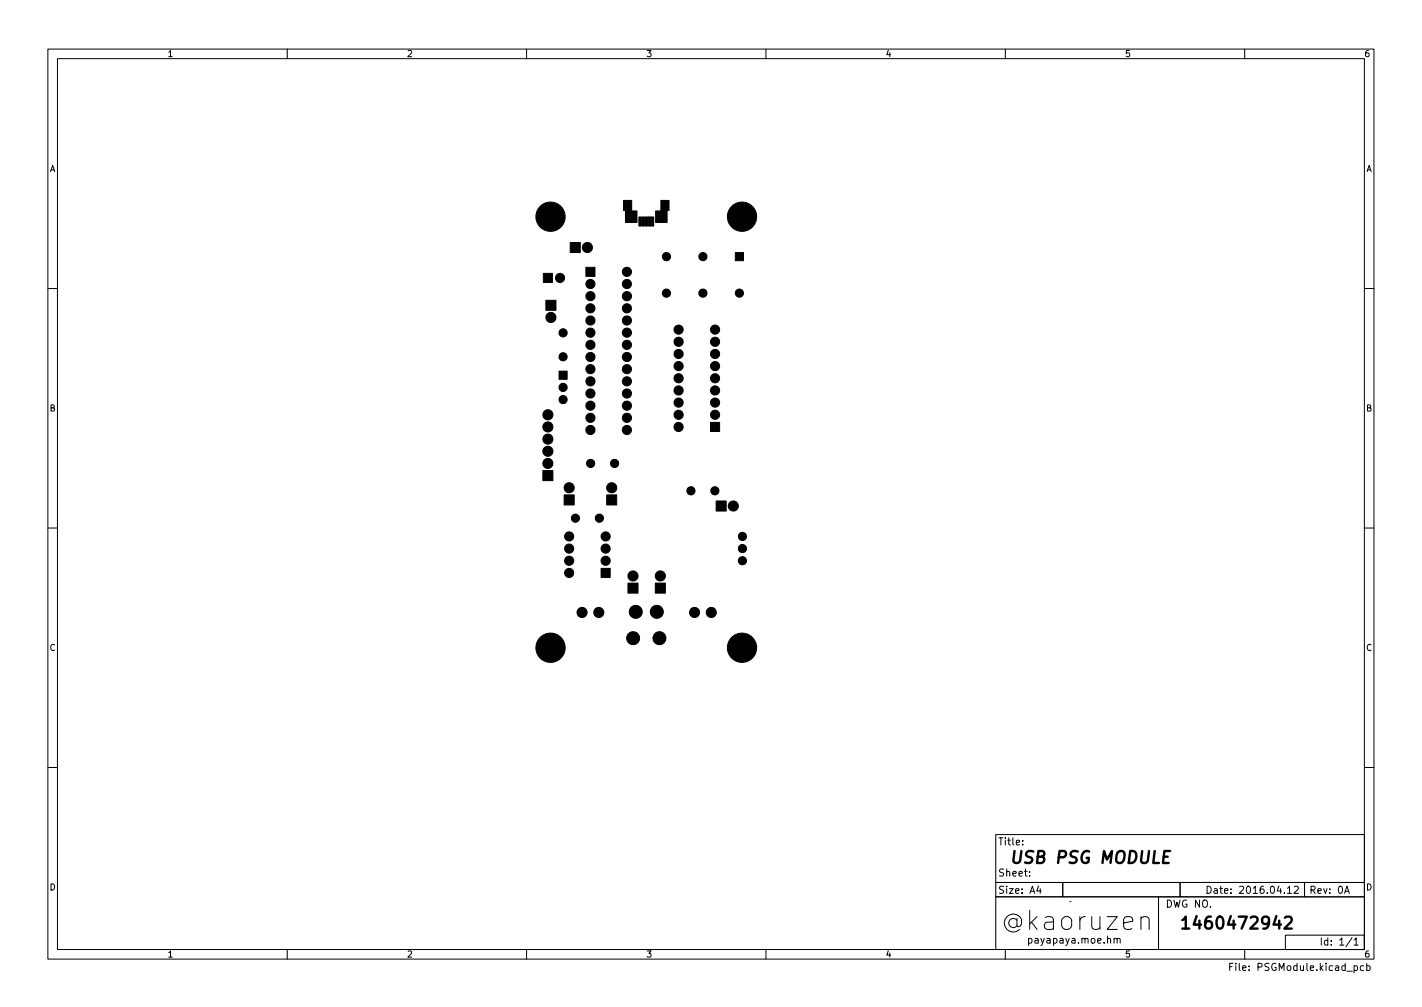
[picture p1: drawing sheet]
<svg xmlns="http://www.w3.org/2000/svg" width="297mm" height="210mm" viewBox="0 0 297 210" stroke-linecap="round" stroke-linejoin="round" font-family="sans-serif">
<defs><g id="words">
<text font-size="5.6" x="209" y="194.2">@kaoruzen</text>
<g font-size="3.5">
<text x="211" y="180.3">USB PSG MODULE</text>
<text x="246.5" y="194">1460472942</text>
</g>
<g font-size="2.1">
<text x="208.5" y="176.5">Title:</text>
<text x="208.5" y="183">Sheet:</text>
<text x="208.5" y="186.6">Size: A4</text>
<text x="243.5" y="189.5">DWG NO.</text>
<text x="255.2" y="186.6">Date: 2016.04.12</text>
<text x="273.5" y="186.6">Rev: 0A</text>
<text x="214.5" y="197">payapaya.moe.hm</text>
<text x="278" y="197.4">Id: 1/1</text>
<text x="259.1" y="202.7">File: PSGModule.kicad_pcb</text>
</g>
<g font-size="1.8">
<text x="35" y="11.9">1</text>
<text x="85" y="11.9">2</text>
<text x="135" y="11.9">3</text>
<text x="185" y="11.9">4</text>
<text x="235" y="11.9">5</text>
<text x="285" y="11.9">6</text>
<text x="10.3" y="35.9">A</text>
<text x="285.3" y="35.9">A</text>
<text x="10.3" y="85.9">B</text>
<text x="285.3" y="85.9">B</text>
<text x="10.3" y="135.9">C</text>
<text x="285.3" y="135.9">C</text>
<text x="10.3" y="185.9">D</text>
<text x="285.3" y="185.9">D</text>
<text x="35" y="199.9">1</text>
<text x="85" y="199.9">2</text>
<text x="135" y="199.9">3</text>
<text x="185" y="199.9">4</text>
<text x="235" y="199.9">5</text>
<text x="285" y="199.9">6</text>
</g>
</g></defs>
<g fill="none" stroke="#000" stroke-width=".21">
<path d="M10 10.2h277v190.1h-277zM12 12.2h273v186.1h-273zM60 10.2v2M110 10.2v2M160 10.2v2M210 10.2v2M260 10.2v2M10 60.2h2M285 60.2h2M10 110.2h2M285 110.2h2M10 160.2h2"/>
<path d="M208 174.3h77v10h-77zM213.6 176.3v.1M213.6 175.5v.1M285 160.2h2M60 198.3v2M110 198.3v2M160 198.3v2M208 187.2h34v11h-34zM208 184.3h14v3h-14zM210 198.3v2M215.1 182.8v.1M215.1 182v.1"/>
<path d="M216.9 185l-.3 1h.9M217.3 185.5v1M222 184.3h24.5v3h-24.5zM232.7 196.1l.2-.2 .4 .1 .1 .9M232.7 195.9v1M233.4 196.1l.2-.2 .3 .1 .1 .9M238.3 191.8a.99 .99 0 0 1 1.7 .2v2.1M242 187.3h43v11h-43zM246.5 184.3h26v3h-26zM252.1 185a.76 .76 0 0 1 .9 .8 .76 .76 0 0 1-.9 .7zM253.6 185.6h.6l.1 .9M254.3 185.9l-.5 .1-.2 .2 .2 .3h.5"/>
<path d="M260 198.3v2M268.5 195.3h16.5v3h-16.5zM272.5 184.3h12.5v3h-12.5zM276 195.8v1.5M277.4 196.4l-.5-.1-.3 .3 .2 .7h.6M277.4 195.8v1.5M280.9 186.5l.5-1.5 .5 1.5M281 186.1h.7M256.9 201.8h.5M257.6 201.1h-.7v1.5M258.1 201.1v.2M258.1 201.6v1"/>
<path d="M285.5 201.7l.4-.1 .3 .3-.1 .7h-.6"/>
</g>
<path d="M244.4 177.7h-1.2l-.3 2.5h1.2M266.6 191.3l-.6 1.8h1.6M267.2 192.2v1.7M268.4 191.6l.4-.2h.6a.68 .68 0 0 1 .3 1.1l-1.4 1.4h1.5" fill="none" stroke="#000" stroke-width=".5"/>
<g fill="#000" stroke="#000" stroke-width=".21">
<path d="M113.5 57.1h1.9v1.9h-1.9zM119.1 50.6h2.1v2.1h-2.1zM122.4 55.8h1.9v1.9h-1.9zM130.2 41.8h1.7l.1 2.2h1.1v2.4h-2.5v-2.4l-.4-.1zM133.5 45.3h.4v1.9h-.4zM134.1 45.3h.5v1.9h-.5zM134.8 45.3h.4v1.9h-.4zM135.4 45.3h.5v1.9h-.5zM136.1 45.3h.4v1.9h-.4zM138.1 41.8h1.7v2.1l-.5 .1v2.4h-2.4v-2.4h1.1zM153.6 52.7h1.7v1.7h-1.7zM114 62.7h2.1v2.1h-2.1z"/>
<path d="M116.8 77.5h1.7v1.7h-1.7zM148.4 88.2h1.9v1.9h-1.9zM113.4 98.3h2.1v2.1h-2.1zM117.8 103.3h2.1v2.1h-2.1zM126.7 103.3h2.1v2.1h-2.1zM149.6 104.6h2.1v2.1h-2.1zM125.6 118.7h1.9v1.9h-1.9zM131.2 121.7h2.1v2.1h-2.1zM136.9 121.7h2.1v2.1h-2.1z"/>
<circle cx="115" cy="45.2" r="3.1"/>
<circle cx="117" cy="58" r=".95"/>
<circle cx="122.7" cy="51.7" r="1.05"/>
<circle cx="123.3" cy="59.3" r=".95"/>
<circle cx="131" cy="59.3" r=".95"/>
<circle cx="131" cy="56.8" r=".95"/>
<circle cx="139.2" cy="53.6" r=".85"/>
<circle cx="146.8" cy="53.6" r=".85"/>
<circle cx="155" cy="45.2" r="3.1"/>
<circle cx="115.1" cy="66.3" r="1.05"/>
<circle cx="117.6" cy="74.5" r=".85"/>
<circle cx="117.6" cy="69.5" r=".85"/>
<circle cx="123.3" cy="79.6" r=".95"/>
<circle cx="123.3" cy="77.1" r=".95"/>
<circle cx="123.3" cy="69.5" r=".95"/>
<circle cx="123.3" cy="74.5" r=".95"/>
<circle cx="123.3" cy="72" r=".95"/>
<circle cx="123.3" cy="66.9" r=".95"/>
<circle cx="123.3" cy="64.4" r=".95"/>
<circle cx="123.3" cy="61.8" r=".95"/>
<circle cx="131" cy="66.9" r=".95"/>
<circle cx="131" cy="61.8" r=".95"/>
<circle cx="131" cy="72" r=".95"/>
<circle cx="131" cy="64.4" r=".95"/>
<circle cx="131" cy="74.5" r=".95"/>
<circle cx="131" cy="79.6" r=".95"/>
<circle cx="131" cy="69.5" r=".95"/>
<circle cx="131" cy="77.1" r=".95"/>
<circle cx="139.2" cy="61.2" r=".85"/>
<circle cx="141.8" cy="73.9" r=".95"/>
<circle cx="141.8" cy="76.4" r=".95"/>
<circle cx="141.8" cy="68.8" r=".95"/>
<circle cx="141.8" cy="71.4" r=".95"/>
<circle cx="141.8" cy="79" r=".95"/>
<circle cx="146.8" cy="61.2" r=".85"/>
<circle cx="149.4" cy="79" r=".95"/>
<circle cx="149.4" cy="76.4" r=".95"/>
<circle cx="149.4" cy="73.9" r=".95"/>
<circle cx="149.4" cy="68.8" r=".95"/>
<circle cx="149.4" cy="71.4" r=".95"/>
<circle cx="154.5" cy="61.2" r=".85"/>
<circle cx="114.4" cy="94.2" r="1.05"/>
<circle cx="114.4" cy="91.7" r="1.05"/>
<circle cx="114.4" cy="86.6" r="1.05"/>
<circle cx="114.4" cy="96.8" r="1.05"/>
<circle cx="114.4" cy="89.1" r="1.05"/>
<circle cx="117.6" cy="80.9" r=".85"/>
<circle cx="117.6" cy="83.4" r=".85"/>
<circle cx="123.3" cy="84.7" r=".95"/>
<circle cx="123.3" cy="82.2" r=".95"/>
<circle cx="123.3" cy="89.8" r=".95"/>
<circle cx="123.3" cy="87.2" r=".95"/>
<circle cx="123.4" cy="96.8" r=".85"/>
<circle cx="128.4" cy="96.8" r=".85"/>
<circle cx="131" cy="89.8" r=".95"/>
<circle cx="131" cy="82.2" r=".95"/>
<circle cx="131" cy="87.2" r=".95"/>
<circle cx="131" cy="84.7" r=".95"/>
<circle cx="141.8" cy="84.1" r=".95"/>
<circle cx="141.8" cy="81.5" r=".95"/>
<circle cx="141.8" cy="89.1" r=".95"/>
<circle cx="141.8" cy="86.6" r=".95"/>
<circle cx="149.4" cy="81.5" r=".95"/>
<circle cx="149.4" cy="86.6" r=".95"/>
<circle cx="149.4" cy="84.1" r=".95"/>
<circle cx="118.9" cy="101.8" r="1.05"/>
<circle cx="118.9" cy="112" r=".95"/>
<circle cx="118.9" cy="119.6" r=".95"/>
<circle cx="118.9" cy="114.5" r=".95"/>
<circle cx="118.9" cy="117.1" r=".95"/>
<circle cx="120.2" cy="108.2" r=".85"/>
<circle cx="125.2" cy="108.2" r=".85"/>
<circle cx="126.5" cy="112" r=".95"/>
<circle cx="126.5" cy="114.5" r=".95"/>
<circle cx="126.5" cy="117.1" r=".95"/>
<circle cx="127.8" cy="101.8" r="1.05"/>
<circle cx="144.3" cy="102.5" r=".85"/>
<circle cx="149.3" cy="102.5" r=".85"/>
<circle cx="153.2" cy="105.7" r="1.06"/>
<circle cx="155.1" cy="117.1" r=".85"/>
<circle cx="155.1" cy="114.5" r=".85"/>
<circle cx="155.1" cy="112" r=".85"/>
<circle cx="115" cy="135.2" r="3.1"/>
<circle cx="121.6" cy="127.9" r="1.06"/>
<circle cx="125.1" cy="127.9" r="1.06"/>
<circle cx="132.2" cy="120.3" r="1.05"/>
<circle cx="132.3" cy="133.2" r="1.36"/>
<circle cx="132.8" cy="127.7" r="1.36"/>
<circle cx="137.2" cy="127.7" r="1.36"/>
<circle cx="137.7" cy="133.2" r="1.36"/>
<circle cx="137.9" cy="120.3" r="1.06"/>
<circle cx="145.1" cy="127.9" r="1.06"/>
<circle cx="148.6" cy="127.9" r="1.06"/>
<circle cx="155" cy="135.2" r="3.1"/>
</g>
<use href="#words"/>
</svg>
